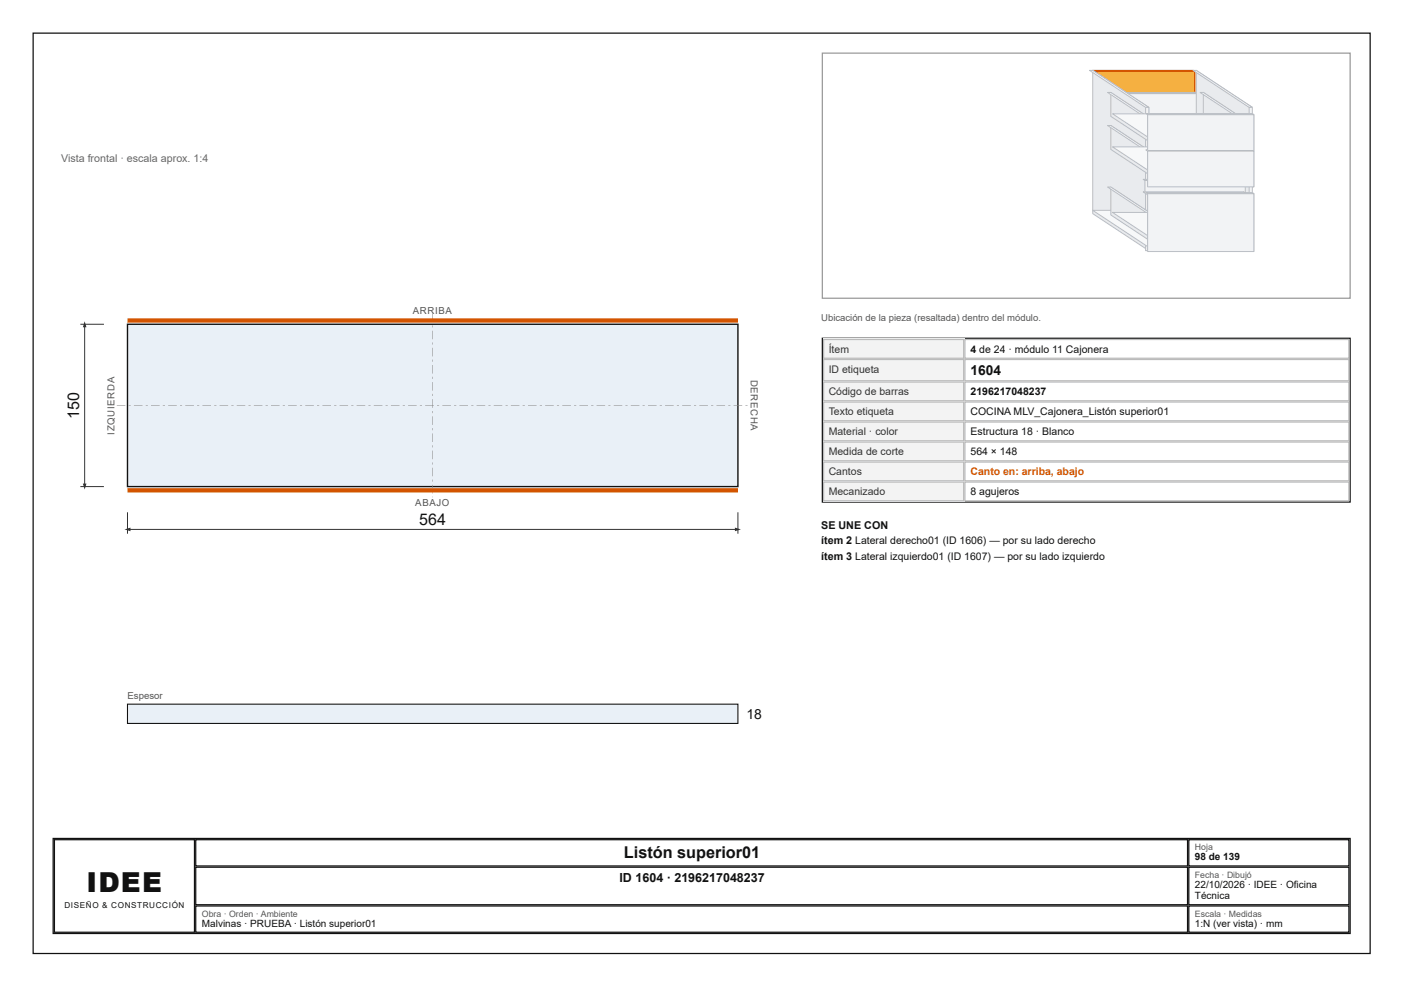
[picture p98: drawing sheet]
<svg xmlns="http://www.w3.org/2000/svg" width="297mm" height="210mm" viewBox="0 0 297 210" stroke-linecap="round" stroke-linejoin="round" font-family="sans-serif">
<defs><g id="words">
<text font-size="5.8" fill="#111" x="18.3" y="188.6">IDEE</text>
<g font-size="3.4" fill="#111">
<text x="16.8" y="88.6" transform="rotate(-90 16.8 88.6)">150</text>
<text x="88.7" y="111.1">564</text>
<text x="132" y="181.5">Listón superior01</text>
</g>
<g font-size="2.9" fill="#111">
<text x="205.3" y="79.4">1604</text>
<text x="157.9" y="152.2">18</text>
</g>
<text font-size="2.6" fill="#111" x="131.1" y="186.5">ID 1604 · 2196217048237</text>
<text font-size="2.3" fill="#666" x="12.9" y="34.4">Vista frontal · escala aprox. 1:4</text>
<g font-size="2.3" fill="#111">
<text x="173.7" y="111.9">SE UNE CON</text>
<text x="173.7" y="115.1">ítem 2 Lateral derecho01 (ID 1606) — por su lado derecho</text>
<text x="173.7" y="118.5">ítem 3 Lateral izquierdo01 (ID 1607) — por su lado izquierdo</text>
</g>
<g font-size="2.2" fill="#333">
<text x="175.3" y="74.6">Ítem</text>
<text x="175.3" y="78.8">ID etiqueta</text>
<text x="175.3" y="83.6">Código de barras</text>
<text x="175.3" y="87.8">Texto etiqueta</text>
<text x="175.3" y="92.1">Material · color</text>
<text x="175.3" y="96.3">Medida de corte</text>
<text x="175.3" y="100.5">Cantos</text>
<text x="175.3" y="104.8">Mecanizado</text>
</g>
<g font-size="2.2" fill="#111">
<text x="205.3" y="74.6">4 de 24 · módulo 11 Cajonera</text>
<text x="205.3" y="83.6">2196217048237</text>
<text x="205.3" y="87.8">COCINA MLV_Cajonera_Listón superior01</text>
<text x="205.3" y="92.1">Estructura 18 · Blanco</text>
<text x="205.3" y="96.3">564 × 148</text>
<text x="205.3" y="104.8">8 agujeros</text>
</g>
<text font-size="2.2" fill="#d35400" x="205.3" y="100.5">Canto en: arriba, abajo</text>
<g font-size="2.1" fill="#111">
<text x="252.8" y="182">98 de 139</text>
<text x="252.8" y="187.9">22/10/2026 · IDEE · Oficina</text>
<text x="252.8" y="190.2">Técnica</text>
<text x="42.7" y="196.1">Malvinas · PRUEBA · Listón superior01</text>
<text x="252.8" y="196.1">1:N (ver vista) · mm</text>
</g>
<g font-size="2" fill="#555">
<text x="87.3" y="66.3">ARRIBA</text>
<text x="173.7" y="68">Ubicación de la pieza (resaltada) dentro del módulo.</text>
<text x="158.8" y="80.3" transform="rotate(90 158.8 80.3)">DERECHA</text>
<text x="24.3" y="91.9" transform="rotate(-90 24.3 91.9)">IZQUIERDA</text>
<text x="87.9" y="107">ABAJO</text>
<text x="27" y="147.9">Espesor</text>
</g>
<g font-size="1.9" fill="#555">
<text x="252.8" y="179.9">Hoja</text>
<text x="252.8" y="185.7">Fecha · Dibujó</text>
<text x="42.7" y="193.9">Obra · Orden · Ambiente</text>
<text x="252.8" y="193.9">Escala · Medidas</text>
</g>
<text font-size="1.7" fill="#111" x="13.6" y="192.1">DISEÑO &amp; CONSTRUCCIÓN</text>
</g></defs>
<path d="M7 7h282.9v194.7h-282.9z" fill="none" stroke="#111" stroke-width=".26"/>
<path d="M27 68.6h129.1v34.4h-129.1z" fill="#e9f0f7"/>
<path d="M27 68.6h129.1v34.4h-129.1z" fill="none" stroke="#111" stroke-width=".29"/>
<g fill="#888">
<path d="M91.5 66.3h.1v1.9h-.1zM91.5 68.8h.1v.5h-.1zM91.5 70h.1v1.8h-.1zM91.5 72.5h.1v.4h-.1zM91.5 73.6h.1v1.8h-.1zM91.5 76.1h.1v.4h-.1zM91.5 77.2h.1v1.8h-.1zM91.5 79.7h.1v.5h-.1zM91.5 80.8h.1v1.9h-.1zM91.5 83.3h.1v.5h-.1zM91.5 84.5h.1v1.8h-.1zM91.5 87h.1v.4h-.1zM91.5 88.1h.1v1.8h-.1zM91.5 90.6h.1v.4h-.1zM91.5 91.7h.1v1.8h-.1zM91.5 94.2h.1v.5h-.1zM91.5 95.3h.1v1.9h-.1zM91.5 97.8h.1v.5h-.1zM91.5 99h.1v1.8h-.1zM91.5 101.5h.1v.4h-.1zM91.5 102.6h.1v1.8h-.1zM91.5 105.1l.1 .1z"/>
<path d="M24.7 85.7h1.8v.1h-1.8zM27.2 85.7h.5v.1h-.5zM28.3 85.7h1.8v.1h-1.8zM30.8 85.7h.5v.1h-.5zM32 85.7h1.8v.1h-1.8zM34.4 85.7h.5v.1h-.5zM35.6 85.7h1.8v.1h-1.8zM38.1 85.7h.4v.1h-.4zM39.2 85.7h1.8v.1h-1.8zM41.7 85.7h.4v.1h-.4zM42.8 85.7h1.8v.1h-1.8zM45.3 85.7h.5v.1h-.5zM46.5 85.7h1.8v.1h-1.8zM48.9 85.7h.5v.1h-.5zM50.1 85.7h1.8v.1h-1.8zM52.6 85.7h.4v.1h-.4zM53.7 85.7h1.8v.1h-1.8zM56.2 85.7h.4v.1h-.4zM57.3 85.7h1.8v.1h-1.8zM59.8 85.7h.5v.1h-.5zM61 85.7h1.8v.1h-1.8zM63.4 85.7h.5v.1h-.5zM64.6 85.7h1.8v.1h-1.8zM67.1 85.7h.4v.1h-.4zM68.2 85.7h1.8v.1h-1.8zM70.7 85.7h.4v.1h-.4zM71.8 85.7h1.8v.1h-1.8zM74.3 85.7h.5v.1h-.5zM75.5 85.7h1.8v.1h-1.8zM77.9 85.7h.5v.1h-.5zM79.1 85.7h1.8v.1h-1.8zM81.6 85.7h.4v.1h-.4zM82.7 85.7h1.8v.1h-1.8zM85.2 85.7h.4v.1h-.4zM86.3 85.7h1.8v.1h-1.8zM88.8 85.7h.5v.1h-.5zM90 85.7h1.8v.1h-1.8zM92.4 85.7h.5v.1h-.5zM93.6 85.7h1.8v.1h-1.8zM96.1 85.7h.4v.1h-.4zM97.2 85.7h1.8v.1h-1.8zM99.7 85.7h.4v.1h-.4zM100.8 85.7h1.8v.1h-1.8zM103.3 85.7h.5v.1h-.5zM104.5 85.7h1.8v.1h-1.8zM106.9 85.7h.5v.1h-.5zM108.1 85.7h1.8v.1h-1.8zM110.6 85.7h.4v.1h-.4zM111.7 85.7h1.8v.1h-1.8zM114.2 85.7h.4v.1h-.4zM115.3 85.7h1.8v.1h-1.8zM117.8 85.7h.5v.1h-.5zM119 85.7h1.8v.1h-1.8zM121.4 85.7h.5v.1h-.5zM122.6 85.7h1.8v.1h-1.8zM125.1 85.7h.4v.1h-.4zM126.2 85.7h1.8v.1h-1.8zM128.7 85.7h.4v.1h-.4zM129.8 85.7h1.8v.1h-1.8zM132.3 85.7h.5v.1h-.5zM133.4 85.7h1.9v.1h-1.9zM135.9 85.7h.5v.1h-.5zM137.1 85.7h1.8v.1h-1.8zM139.6 85.7h.4v.1h-.4zM140.7 85.7h1.8v.1h-1.8zM143.2 85.7h.4v.1h-.4zM144.3 85.7h1.8v.1h-1.8zM146.8 85.7h.5v.1h-.5zM147.9 85.7h1.9v.1h-1.9zM150.4 85.7h.5v.1h-.5zM151.6 85.7h1.8v.1h-1.8zM154.1 85.7h.4v.1h-.4zM155.2 85.7h1.8v.1h-1.8zM157.7 85.7h.4v.1h-.4z"/>
</g>
<path d="M27 67.8h129.1M27 103.7h129.1" fill="none" stroke="#d35400" stroke-width=".91" stroke-linecap="butt"/>
<path d="M27 108.4v4.5M27 112h129.1M156.1 108.4v4.5" fill="none" stroke="#333" stroke-width=".21"/>
<g fill="#333">
<path d="M26.3 112l1.3-.4v.8z"/>
<path d="M155.5 111.6l1.2 .4-1.2 .4z"/>
</g>
<path d="M17 68.6h5M17.9 68.6v34.4M17 103h5" fill="none" stroke="#333" stroke-width=".21"/>
<g fill="#333">
<path d="M17.9 68l.4 1.2h-.8z"/>
<path d="M17.5 102.3h.8l-.4 1.3z"/>
</g>
<path d="M27 149h129.1v4.1h-129.1z" fill="#e9f0f7"/>
<path d="M27 149h129.1v4.1h-129.1z" fill="none" stroke="#111" stroke-width=".23"/>
<path d="M174 11.2h111.6v51.9h-111.6z" fill="none" stroke="#999" stroke-width=".26"/>
<path d="M252.6 14.9v6.1" fill="none" stroke="#e59866" stroke-width=".37"/>
<path d="M231.2 14.9h21.2l.4 .2h-21.3zM252.4 14.9l.4 .2v5.9l-.4-.3z" fill="none" stroke="#a04000" stroke-width=".21"/>
<path d="M231.2 15h21.6" fill="none" stroke="#f8c471" stroke-width=".24"/>
<path d="M231.5 15.1h21.3v5.9h-21.3z" fill="#f5b041"/>
<path d="M231.5 15.1h21.3v5.9h-21.3z" fill="none" stroke="#a04000" stroke-width=".21"/>
<path d="M254.1 39.6v6.1" fill="none" stroke="#e9ebee" stroke-width=".37"/>
<path d="M235 39.6h18.9l.3 .2h-18.8zM253.9 39.6l.3 .2v5.9l-.3-.2z" fill="none" stroke="#b8bec7" stroke-width=".21"/>
<path d="M235 39.7h19.2" fill="none" stroke="#f7f8f9" stroke-width=".24"/>
<path d="M235.4 39.8h18.8v5.9h-18.8z" fill="#f2f3f5"/>
<path d="M235 26.6h18.9l.3 .2h-18.8zM235.4 39.8h18.8v5.9h-18.8zM253.9 26.6l.3 .2v5.1l-.3-.3z" fill="none" stroke="#b8bec7" stroke-width=".21"/>
<path d="M254.1 26.6v5.3" fill="none" stroke="#e9ebee" stroke-width=".37"/>
<path d="M235 26.7h19.2" fill="none" stroke="#f7f8f9" stroke-width=".24"/>
<path d="M235.4 26.8h18.8v5.1h-18.8z" fill="#f2f3f5"/>
<path d="M235 19.6h18.9l.3 .2h-18.8zM253.9 19.6l.3 .2v5.1l-.3-.3zM235.4 26.8h18.8v5.1h-18.8z" fill="none" stroke="#b8bec7" stroke-width=".21"/>
<path d="M254.1 19.6v5.3" fill="none" stroke="#e9ebee" stroke-width=".37"/>
<path d="M235 19.7h19.2" fill="none" stroke="#f7f8f9" stroke-width=".24"/>
<path d="M235.4 19.8h18.8v5.1h-18.8z" fill="#f2f3f5"/>
<path d="M235.4 19.8h18.8v5.1h-18.8z" fill="none" stroke="#b8bec7" stroke-width=".21"/>
<path d="M231.2 14.9l11.8 7.8v30.3l-11.8-7.8z" fill="#e9ebee"/>
<path d="M231.2 14.9l11.8 7.8v30.3l-11.8-7.8z" fill="none" stroke="#b8bec7" stroke-width=".21"/>
<path d="M230.5 14.9h.7l11.8 7.8h-.7z" fill="#f7f8f9"/>
<path d="M230.5 14.9h.7l11.8 7.8h-.7z" fill="none" stroke="#b8bec7" stroke-width=".21"/>
<path d="M242.3 22.7h.7v30.3h-.7z" fill="#f2f3f5"/>
<path d="M242.3 22.7h.7v30.3h-.7z" fill="none" stroke="#b8bec7" stroke-width=".21"/>
<path d="M252.4 44.5l11.9 7.8v.7l-11.9-7.8z" fill="#e9ebee"/>
<path d="M252.4 44.5l11.9 7.8v.7l-11.9-7.8z" fill="none" stroke="#b8bec7" stroke-width=".21"/>
<path d="M231.2 44.5h21.2l11.9 7.8h-21.3z" fill="#f7f8f9"/>
<path d="M231.2 44.5h21.2l11.9 7.8h-21.3z" fill="none" stroke="#b8bec7" stroke-width=".21"/>
<path d="M243 52.3h21.3v.7h-21.3z" fill="#f2f3f5"/>
<path d="M243 52.3h21.3v.7h-21.3z" fill="none" stroke="#b8bec7" stroke-width=".21"/>
<path d="M253.1 14.9l11.8 7.8v30.3l-11.8-7.8z" fill="#e9ebee"/>
<path d="M253.1 14.9l11.8 7.8v30.3l-11.8-7.8z" fill="none" stroke="#b8bec7" stroke-width=".21"/>
<path d="M252.4 14.9h.7l11.8 7.8h-.6z" fill="#f7f8f9"/>
<path d="M252.4 14.9h.7l11.8 7.8h-.6z" fill="none" stroke="#b8bec7" stroke-width=".21"/>
<path d="M264.3 22.7h.6v30.3h-.6z" fill="#f2f3f5"/>
<path d="M264.3 22.7h.6v30.3h-.6z" fill="none" stroke="#b8bec7" stroke-width=".21"/>
<path d="M235 39.6l9.2 6.1v5.9l-9.2-6.1z" fill="#e9ebee"/>
<path d="M235 39.6l9.2 6.1v5.9l-9.2-6.1z" fill="none" stroke="#b8bec7" stroke-width=".21"/>
<path d="M234.3 39.6h.7l9.2 6.1h-.7z" fill="#f7f8f9"/>
<path d="M234.3 39.6h.7l9.2 6.1h-.7z" fill="none" stroke="#b8bec7" stroke-width=".21"/>
<path d="M243.5 45.7h.7v5.9h-.7z" fill="#f2f3f5"/>
<path d="M243.5 45.7h.7v5.9h-.7z" fill="none" stroke="#b8bec7" stroke-width=".21"/>
<path d="M235 26.6l9.2 6v5.1l-9.2-6.1z" fill="#e9ebee"/>
<path d="M235 26.6l9.2 6v5.1l-9.2-6.1z" fill="none" stroke="#b8bec7" stroke-width=".21"/>
<path d="M234.3 26.6h.7l9.2 6h-.7z" fill="#f7f8f9"/>
<path d="M234.3 26.6h.7l9.2 6h-.7z" fill="none" stroke="#b8bec7" stroke-width=".21"/>
<path d="M243.5 32.6h.7v5.1h-.7z" fill="#f2f3f5"/>
<path d="M243.5 32.6h.7v5.1h-.7z" fill="none" stroke="#b8bec7" stroke-width=".21"/>
<path d="M235 19.6l9.2 6v5.1l-9.2-6.1z" fill="#e9ebee"/>
<path d="M235 19.6l9.2 6v5.1l-9.2-6.1z" fill="none" stroke="#b8bec7" stroke-width=".21"/>
<path d="M234.3 19.6h.7l9.2 6h-.7z" fill="#f7f8f9"/>
<path d="M234.3 19.6h.7l9.2 6h-.7z" fill="none" stroke="#b8bec7" stroke-width=".21"/>
<path d="M243.5 25.6h.7v5.1h-.7z" fill="#f2f3f5"/>
<path d="M243.5 25.6h.7v5.1h-.7z" fill="none" stroke="#b8bec7" stroke-width=".21"/>
<path d="M254.2 45l8.5 5.5v.2l-8.5-5.6z" fill="#e9ebee"/>
<path d="M254.2 45l8.5 5.5v.2l-8.5-5.6z" fill="none" stroke="#b8bec7" stroke-width=".21"/>
<path d="M235.4 45h18.8l8.5 5.5h-18.9z" fill="#f7f8f9"/>
<path d="M235.4 45h18.8l8.5 5.5h-18.9zM243.8 50.5h18.9v.2h-18.9z" fill="none" stroke="#b8bec7" stroke-width=".21"/>
<path d="M243.8 50.6h18.9" fill="none" stroke="#f2f3f5" stroke-width=".21"/>
<path d="M254.2 31.1l8.5 5.6v.2l-8.5-5.6z" fill="#e9ebee"/>
<path d="M254.2 31.1l8.5 5.6v.2l-8.5-5.6z" fill="none" stroke="#b8bec7" stroke-width=".21"/>
<path d="M235.4 31.1h18.8l8.5 5.6h-18.9z" fill="#f7f8f9"/>
<path d="M235.4 31.1h18.8l8.5 5.6h-18.9zM243.8 36.7h18.9v.2h-18.9z" fill="none" stroke="#b8bec7" stroke-width=".21"/>
<path d="M243.8 36.8h18.9" fill="none" stroke="#f2f3f5" stroke-width=".21"/>
<path d="M254.2 24.1l8.5 5.6v.2l-8.5-5.6z" fill="#e9ebee"/>
<path d="M254.2 24.1l8.5 5.6v.2l-8.5-5.6z" fill="none" stroke="#b8bec7" stroke-width=".21"/>
<path d="M235.4 24.1h18.8l8.5 5.6h-18.9z" fill="#f7f8f9"/>
<path d="M235.4 24.1h18.8l8.5 5.6h-18.9zM243.8 29.7h18.9v.2h-18.9z" fill="none" stroke="#b8bec7" stroke-width=".21"/>
<path d="M243.8 29.8h18.9" fill="none" stroke="#f2f3f5" stroke-width=".21"/>
<path d="M254.6 39.6l9.2 6.1v5.9l-9.2-6.1z" fill="#e9ebee"/>
<path d="M254.6 39.6l9.2 6.1v5.9l-9.2-6.1z" fill="none" stroke="#b8bec7" stroke-width=".21"/>
<path d="M253.9 39.6h.7l9.2 6.1h-.7z" fill="#f7f8f9"/>
<path d="M253.9 39.6h.7l9.2 6.1h-.7z" fill="none" stroke="#b8bec7" stroke-width=".21"/>
<path d="M263.1 45.7h.7v5.9h-.7z" fill="#f2f3f5"/>
<path d="M263.1 45.7h.7v5.9h-.7z" fill="none" stroke="#b8bec7" stroke-width=".21"/>
<path d="M254.6 26.6l9.2 6v5.1l-9.2-6.1z" fill="#e9ebee"/>
<path d="M254.6 26.6l9.2 6v5.1l-9.2-6.1z" fill="none" stroke="#b8bec7" stroke-width=".21"/>
<path d="M253.9 26.6h.7l9.2 6h-.7z" fill="#f7f8f9"/>
<path d="M253.9 26.6h.7l9.2 6h-.7z" fill="none" stroke="#b8bec7" stroke-width=".21"/>
<path d="M263.1 32.6h.7v5.1h-.7z" fill="#f2f3f5"/>
<path d="M263.1 32.6h.7v5.1h-.7z" fill="none" stroke="#b8bec7" stroke-width=".21"/>
<path d="M254.6 19.6l9.2 6v5.1l-9.2-6.1z" fill="#e9ebee"/>
<path d="M254.6 19.6l9.2 6v5.1l-9.2-6.1z" fill="none" stroke="#b8bec7" stroke-width=".21"/>
<path d="M253.9 19.6h.7l9.2 6h-.7z" fill="#f7f8f9"/>
<path d="M253.9 19.6h.7l9.2 6h-.7z" fill="none" stroke="#b8bec7" stroke-width=".21"/>
<path d="M263.1 25.6h.7v5.1h-.7z" fill="#f2f3f5"/>
<path d="M241.8 38h21.3l.3 .2h-21.2zM263.1 38l.3 .2v2.6l-.3-.2zM263.1 25.6h.7v5.1h-.7z" fill="none" stroke="#b8bec7" stroke-width=".21"/>
<path d="M263.3 38v2.8" fill="none" stroke="#e9ebee" stroke-width=".37"/>
<path d="M241.8 38.1h21.6" fill="none" stroke="#f7f8f9" stroke-width=".24"/>
<path d="M242.2 38.2h21.2v2.6h-21.2z" fill="#f2f3f5"/>
<path d="M242.2 38.2h21.2v2.6h-21.2z" fill="none" stroke="#b8bec7" stroke-width=".21"/>
<path d="M263.1 40.6l1.2 .8v.7l-1.2-.8z" fill="#e9ebee"/>
<path d="M263.1 40.6l1.2 .8v.7l-1.2-.8z" fill="none" stroke="#b8bec7" stroke-width=".21"/>
<path d="M241.8 40.6h21.3l1.2 .8h-21.3z" fill="#f7f8f9"/>
<path d="M241.8 40.6h21.3l1.2 .8h-21.3z" fill="none" stroke="#b8bec7" stroke-width=".21"/>
<path d="M243 41.4h21.3v.7h-21.3z" fill="#f2f3f5"/>
<path d="M243 41.4h21.3v.7h-21.3zM243.8 45.4h18.9l.4 .3h-18.9zM262.7 45.4l.4 .3v5.9l-.4-.3z" fill="none" stroke="#b8bec7" stroke-width=".21"/>
<path d="M262.9 45.4v6.2" fill="none" stroke="#e9ebee" stroke-width=".37"/>
<path d="M243.8 45.5h19.3" fill="none" stroke="#f7f8f9" stroke-width=".24"/>
<path d="M244.2 45.7h18.9v5.9h-18.9z" fill="#f2f3f5"/>
<path d="M243.8 32.4h18.9l.4 .2h-18.9zM262.7 32.4l.4 .2v5.1l-.4-.3zM244.2 45.7h18.9v5.9h-18.9z" fill="none" stroke="#b8bec7" stroke-width=".21"/>
<path d="M262.9 32.4v5.3" fill="none" stroke="#e9ebee" stroke-width=".37"/>
<path d="M243.8 32.5h19.3" fill="none" stroke="#f7f8f9" stroke-width=".24"/>
<path d="M244.2 32.6h18.9v5.1h-18.9z" fill="#f2f3f5"/>
<path d="M243.8 25.4h18.9l.4 .2h-18.9zM244.2 32.6h18.9v5.1h-18.9zM262.7 25.4l.4 .2v5.1l-.4-.3z" fill="none" stroke="#b8bec7" stroke-width=".21"/>
<path d="M262.9 25.4v5.3" fill="none" stroke="#e9ebee" stroke-width=".37"/>
<path d="M243.8 25.5h19.3" fill="none" stroke="#f7f8f9" stroke-width=".24"/>
<path d="M244.2 25.6h18.9v5.1h-18.9z" fill="#f2f3f5"/>
<path d="M244.2 25.6h18.9v5.1h-18.9zM242.4 40.7h22.5l.3 .3h-22.4zM264.9 40.7l.3 .3v12.2l-.3-.2z" fill="none" stroke="#b8bec7" stroke-width=".21"/>
<path d="M265.1 40.7v12.5" fill="none" stroke="#e9ebee" stroke-width=".37"/>
<path d="M242.4 40.9h22.8" fill="none" stroke="#f7f8f9" stroke-width=".24"/>
<path d="M242.8 41h22.4v12.2h-22.4z" fill="#f2f3f5"/>
<path d="M242.4 31.7h22.5l.3 .3h-22.4zM264.9 31.7l.3 .3v7.5l-.3-.2zM242.8 41h22.4v12.2h-22.4z" fill="none" stroke="#b8bec7" stroke-width=".21"/>
<path d="M265.1 31.7v7.8" fill="none" stroke="#e9ebee" stroke-width=".37"/>
<path d="M242.4 31.8h22.8" fill="none" stroke="#f7f8f9" stroke-width=".24"/>
<path d="M242.8 32h22.4v7.5h-22.4z" fill="#f2f3f5"/>
<path d="M242.4 24h22.5l.3 .3h-22.4zM242.8 32h22.4v7.5h-22.4zM264.9 24l.3 .3v7.5l-.3-.2z" fill="none" stroke="#b8bec7" stroke-width=".21"/>
<path d="M265.1 24v7.8" fill="none" stroke="#e9ebee" stroke-width=".37"/>
<path d="M242.4 24.1h22.8" fill="none" stroke="#f7f8f9" stroke-width=".24"/>
<path d="M242.8 24.3h22.4v7.5h-22.4z" fill="#f2f3f5"/>
<path d="M242.8 24.3h22.4v7.5h-22.4z" fill="none" stroke="#b8bec7" stroke-width=".21"/>
<path d="M174 71.6h111.6v34.6h-111.6z" fill="none" stroke="#111" stroke-width=".26"/>
<path d="M174.1 71.7h29.9v4.2h-29.9z" fill="#f3f3f3"/>
<path d="M174.2 71.8h29.7v4h-29.7zM204.1 71.8h81.3v4h-81.3z" fill="none" stroke="#bbb" stroke-width=".26"/>
<path d="M174.1 75.9h29.9v4.8h-29.9z" fill="#f3f3f3"/>
<path d="M174.2 76.1h29.7v4.5h-29.7zM204.1 76.1h81.3v4.5h-81.3z" fill="none" stroke="#bbb" stroke-width=".26"/>
<path d="M174.1 80.7h29.9v4.2h-29.9z" fill="#f3f3f3"/>
<path d="M174.2 80.8h29.7v4h-29.7zM204.1 80.8h81.3v4h-81.3z" fill="none" stroke="#bbb" stroke-width=".26"/>
<path d="M174.1 84.9h29.9v4.3h-29.9z" fill="#f3f3f3"/>
<path d="M174.2 85.1h29.7v3.9h-29.7zM204.1 85.1h81.3v3.9h-81.3z" fill="none" stroke="#bbb" stroke-width=".26"/>
<path d="M174.1 89.2h29.9v4.2h-29.9z" fill="#f3f3f3"/>
<path d="M174.2 89.3h29.7v4h-29.7zM204.1 89.3h81.3v4h-81.3z" fill="none" stroke="#bbb" stroke-width=".26"/>
<path d="M174.1 93.4h29.9v4.2h-29.9z" fill="#f3f3f3"/>
<path d="M174.2 93.5h29.7v4h-29.7zM204.1 93.5h81.3v4h-81.3z" fill="none" stroke="#bbb" stroke-width=".26"/>
<path d="M174.1 97.6h29.9v4.3h-29.9z" fill="#f3f3f3"/>
<path d="M174.2 97.8h29.7v3.9h-29.7zM204.1 97.8h81.3v3.9h-81.3z" fill="none" stroke="#bbb" stroke-width=".26"/>
<path d="M174.1 101.9h29.9v4.2h-29.9z" fill="#f3f3f3"/>
<path d="M174.2 102h29.7v4h-29.7zM204.1 102h81.3v4h-81.3z" fill="none" stroke="#bbb" stroke-width=".26"/>
<path d="M11.2 177.4h274.4v20.1h-274.4zM11.5 177.7h29.6v19.5h-29.6zM41.4 177.7h209.8v5.5h-209.8zM251.5 177.7h33.9v5.5h-33.9zM41.4 183.5h209.8v7.9h-209.8zM41.4 191.7h209.8v5.5h-209.8zM251.5 183.5h33.9v7.9h-33.9zM251.5 191.7h33.9v5.5h-33.9z" fill="none" stroke="#111" stroke-width=".26"/>
<use href="#words"/>
</svg>
